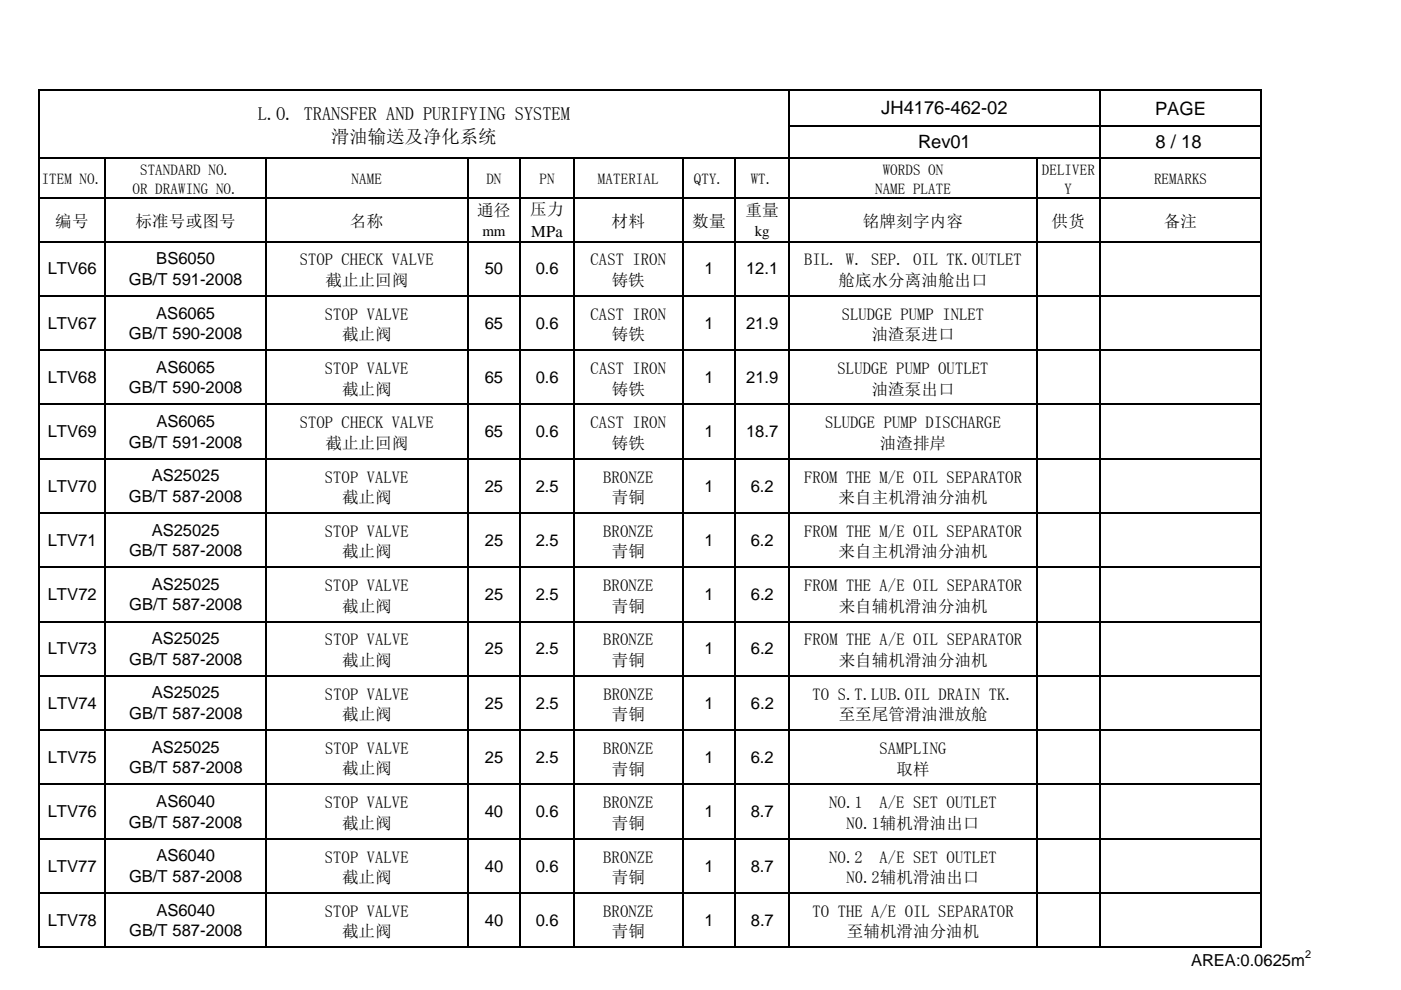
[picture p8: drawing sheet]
<svg xmlns="http://www.w3.org/2000/svg" width="297mm" height="210mm" viewBox="0 0 297 210" stroke-linecap="round" stroke-linejoin="round" font-family="sans-serif">
<defs><g id="words">
<g font-size="3.9">
<text x="54.6" y="25.4">L.O. TRANSFER AND PURIFYING SYSTEM</text>
<text x="186.9" y="24.1">JH4176-462-02</text>
<text x="244.9" y="24.3">PAGE</text>
<text x="70.2" y="30.2">滑油输送及净化系统</text>
<text x="194.6" y="31.3">Rev01</text>
<text x="245" y="31.4">8 / 18</text>
</g>
<g font-size="3.5">
<text x="101.2" y="45.9">通径</text>
<text x="112.4" y="45.7">压力</text>
<text x="158" y="45.9">重量</text>
<text x="11.7" y="48.1">编号</text>
<text x="28.7" y="48.1">标准号或图号</text>
<text x="74.2" y="48.1">名称</text>
<text x="112.6" y="50.2">MPa</text>
<text x="129.7" y="48.1">材料</text>
<text x="146.8" y="48.1">数量</text>
<text x="182.9" y="48.1">铭牌刻字内容</text>
<text x="223" y="48.1">供货</text>
<text x="246.8" y="48.1">备注</text>
<text x="10.1" y="58.2">LTV66</text>
<text x="33.1" y="56">BS6050</text>
<text x="63.5" y="56.3">STOP CHECK VALVE</text>
<text x="102.8" y="58.2">50</text>
<text x="113.6" y="58.2">0.6</text>
<text x="125.2" y="56.3">CAST IRON</text>
<text x="149.3" y="58.2">1</text>
<text x="158.2" y="58.2">12.1</text>
<text x="170.5" y="56.3">BIL. W. SEP. OIL TK.OUTLET</text>
<text x="27.3" y="60.4">GB/T 591-2008</text>
<text x="69" y="60.7">截止止回阀</text>
<text x="129.7" y="60.7">铸铁</text>
<text x="177.8" y="60.7">舱底水分离油舱出口</text>
<text x="10.1" y="69.7">LTV67</text>
<text x="27.3" y="71.9">GB/T 590-2008</text>
<text x="33.1" y="67.6">AS6065</text>
<text x="68.9" y="67.8">STOP VALVE</text>
<text x="102.8" y="69.7">65</text>
<text x="113.6" y="69.7">0.6</text>
<text x="125.2" y="67.8">CAST IRON</text>
<text x="149.3" y="69.7">1</text>
<text x="158.2" y="69.7">21.9</text>
<text x="178.5" y="67.8">SLUDGE PUMP INLET</text>
<text x="72.5" y="72.2">截止阀</text>
<text x="129.7" y="72.2">铸铁</text>
<text x="184.8" y="72.2">油渣泵进口</text>
<text x="10.1" y="81.2">LTV68</text>
<text x="27.3" y="83.4">GB/T 590-2008</text>
<text x="33.1" y="79.1">AS6065</text>
<text x="68.9" y="79.3">STOP VALVE</text>
<text x="72.5" y="83.7">截止阀</text>
<text x="102.8" y="81.2">65</text>
<text x="113.6" y="81.2">0.6</text>
<text x="125.2" y="79.3">CAST IRON</text>
<text x="129.7" y="83.7">铸铁</text>
<text x="149.4" y="81.2">1</text>
<text x="158.2" y="81.2">21.9</text>
<text x="177.6" y="79.3">SLUDGE PUMP OUTLET</text>
<text x="184.8" y="83.7">油渣泵出口</text>
<text x="10.1" y="92.7">LTV69</text>
<text x="27.3" y="94.9">GB/T 591-2008</text>
<text x="33.1" y="90.6">AS6065</text>
<text x="63.5" y="90.8">STOP CHECK VALVE</text>
<text x="69" y="95.2">截止止回阀</text>
<text x="102.8" y="92.7">65</text>
<text x="113.6" y="92.7">0.6</text>
<text x="125.2" y="90.8">CAST IRON</text>
<text x="129.7" y="95.2">铸铁</text>
<text x="149.3" y="92.7">1</text>
<text x="158.2" y="92.7">18.7</text>
<text x="174.9" y="90.8">SLUDGE PUMP DISCHARGE</text>
<text x="186.6" y="95.2">油渣排岸</text>
<text x="10.1" y="104.3">LTV70</text>
<text x="27.3" y="106.5">GB/T 587-2008</text>
<text x="32.2" y="102.1">AS25025</text>
<text x="68.9" y="102.3">STOP VALVE</text>
<text x="72.5" y="106.7">截止阀</text>
<text x="102.8" y="104.2">25</text>
<text x="113.6" y="104.2">2.5</text>
<text x="127.9" y="102.3">BRONZE</text>
<text x="129.7" y="106.7">青铜</text>
<text x="149.4" y="104.2">1</text>
<text x="159.2" y="104.2">6.2</text>
<text x="170.5" y="102.3">FROM THE M/E OIL SEPARATOR</text>
<text x="177.8" y="106.7">来自主机滑油分油机</text>
<text x="32.2" y="113.6">AS25025</text>
<text x="68.9" y="113.9">STOP VALVE</text>
<text x="127.9" y="113.9">BRONZE</text>
<text x="170.5" y="113.9">FROM THE M/E OIL SEPARATOR</text>
<text x="10.1" y="115.8">LTV71</text>
<text x="27.4" y="118">GB/T 587-2008</text>
<text x="72.5" y="118.2">截止阀</text>
<text x="102.8" y="115.8">25</text>
<text x="113.6" y="115.8">2.5</text>
<text x="129.7" y="118.2">青铜</text>
<text x="149.4" y="115.8">1</text>
<text x="159.2" y="115.8">6.2</text>
<text x="177.8" y="118.2">来自主机滑油分油机</text>
<text x="32.2" y="125.1">AS25025</text>
<text x="68.9" y="125.4">STOP VALVE</text>
<text x="127.9" y="125.4">BRONZE</text>
<text x="170.5" y="125.4">FROM THE A/E OIL SEPARATOR</text>
<text x="10.1" y="127.3">LTV72</text>
<text x="27.4" y="129.5">GB/T 587-2008</text>
<text x="72.5" y="129.7">截止阀</text>
<text x="102.8" y="127.3">25</text>
<text x="113.6" y="127.3">2.5</text>
<text x="129.7" y="129.7">青铜</text>
<text x="149.4" y="127.3">1</text>
<text x="159.2" y="127.3">6.2</text>
<text x="177.8" y="129.7">来自辅机滑油分油机</text>
<text x="32.2" y="136.6">AS25025</text>
<text x="68.9" y="136.9">STOP VALVE</text>
<text x="127.9" y="136.9">BRONZE</text>
<text x="170.5" y="136.9">FROM THE A/E OIL SEPARATOR</text>
<text x="10.1" y="138.8">LTV73</text>
<text x="27.4" y="141">GB/T 587-2008</text>
<text x="72.5" y="141.2">截止阀</text>
<text x="102.8" y="138.8">25</text>
<text x="113.6" y="138.8">2.5</text>
<text x="129.7" y="141.2">青铜</text>
<text x="149.4" y="138.8">1</text>
<text x="159.2" y="138.8">6.2</text>
<text x="177.8" y="141.2">来自辅机滑油分油机</text>
<text x="32.2" y="148.1">AS25025</text>
<text x="68.9" y="148.4">STOP VALVE</text>
<text x="127.9" y="148.4">BRONZE</text>
<text x="172.3" y="148.4">TO S.T.LUB.OIL DRAIN TK.</text>
<text x="10.1" y="150.3">LTV74</text>
<text x="27.4" y="152.5">GB/T 587-2008</text>
<text x="72.5" y="152.7">截止阀</text>
<text x="102.8" y="150.3">25</text>
<text x="113.6" y="150.3">2.5</text>
<text x="129.7" y="152.7">青铜</text>
<text x="149.4" y="150.3">1</text>
<text x="159.2" y="150.3">6.2</text>
<text x="177.8" y="152.7">至至尾管滑油泄放舱</text>
<text x="10.1" y="161.8">LTV75</text>
<text x="32.2" y="159.6">AS25025</text>
<text x="68.9" y="159.9">STOP VALVE</text>
<text x="102.8" y="161.8">25</text>
<text x="113.6" y="161.8">2.5</text>
<text x="127.9" y="159.9">BRONZE</text>
<text x="149.3" y="161.8">1</text>
<text x="159.2" y="161.8">6.2</text>
<text x="186.5" y="159.9">SAMPLING</text>
<text x="27.4" y="164">GB/T 587-2008</text>
<text x="72.5" y="164.3">截止阀</text>
<text x="129.7" y="164.3">青铜</text>
<text x="190.1" y="164.3">取样</text>
<text x="10.1" y="173.4">LTV76</text>
<text x="33.1" y="171.2">AS6040</text>
<text x="68.9" y="171.4">STOP VALVE</text>
<text x="102.8" y="173.4">40</text>
<text x="113.6" y="173.4">0.6</text>
<text x="127.9" y="171.4">BRONZE</text>
<text x="149.4" y="173.4">1</text>
<text x="159.2" y="173.4">8.7</text>
<text x="175.8" y="171.4">NO.1</text>
<text x="186.5" y="171.4">A/E SET OUTLET</text>
<text x="27.3" y="175.6">GB/T 587-2008</text>
<text x="72.5" y="175.8">截止阀</text>
<text x="129.7" y="175.8">青铜</text>
<text x="179.5" y="175.8">N0.1辅机滑油出口</text>
<text x="10.1" y="184.9">LTV77</text>
<text x="33.2" y="182.7">AS6040</text>
<text x="68.9" y="183">STOP VALVE</text>
<text x="102.8" y="184.9">40</text>
<text x="113.6" y="184.9">0.6</text>
<text x="127.9" y="183">BRONZE</text>
<text x="149.4" y="184.9">1</text>
<text x="159.2" y="184.9">8.7</text>
<text x="175.8" y="183">NO.2</text>
<text x="186.5" y="183">A/E SET OUTLET</text>
<text x="27.4" y="187.1">GB/T 587-2008</text>
<text x="72.5" y="187.3">截止阀</text>
<text x="129.7" y="187.3">青铜</text>
<text x="179.5" y="187.3">N0.2辅机滑油出口</text>
<text x="10.1" y="196.4">LTV78</text>
<text x="33.2" y="194.2">AS6040</text>
<text x="68.9" y="194.5">STOP VALVE</text>
<text x="102.8" y="196.4">40</text>
<text x="113.6" y="196.4">0.6</text>
<text x="127.9" y="194.5">BRONZE</text>
<text x="149.4" y="196.4">1</text>
<text x="159.2" y="196.4">8.7</text>
<text x="172.3" y="194.5">TO THE A/E OIL SEPARATOR</text>
<text x="27.4" y="198.6">GB/T 587-2008</text>
<text x="72.5" y="198.8">截止阀</text>
<text x="129.7" y="198.8">青铜</text>
<text x="179.6" y="198.8">至辅机滑油分油机</text>
<text x="252.5" y="204.9">AREA:0.0625m</text>
</g>
<g font-size="3.2">
<text x="8.8" y="39.1">ITEM NO.</text>
<text x="28.1" y="41.1">OR DRAWING NO.</text>
<text x="29.7" y="37.1">STANDARD NO.</text>
<text x="74.5" y="39.1">NAME</text>
<text x="103.1" y="39.1">DN</text>
<text x="114.4" y="39.1">PN</text>
<text x="126.8" y="39.1">MATERIAL</text>
<text x="147.1" y="39.1">QTY.</text>
<text x="159.2" y="39.1">WT.</text>
<text x="185.5" y="41.1">NAME PLATE</text>
<text x="187.2" y="37.1">WORDS ON</text>
<text x="220.9" y="37.1">DELIVER</text>
<text x="225.7" y="41.1">Y</text>
<text x="244.7" y="39.1">REMARKS</text>
<text x="102.3" y="50">mm</text>
<text x="160" y="50">kg</text>
</g>
<text font-size="2.3" x="276.7" y="203.2">2</text>
</g></defs>
<g fill="none" stroke="#000" stroke-width=".34">
<path d="M8.2 19v182.1M8.3 19.2h259.2M167.3 19.3v181.8M233.2 19.3v181.8M267.4 19.3v181.8M8.3 33.5h259.2M22.3 33.7v167.4M56.3 33.7v167.4M99.1 33.7v167.4M110.3 33.7v167.4M121.7 33.7v167.4M144.7 33.7v167.4"/>
<path d="M155.9 33.7v167.4M167.4 26.7h100.1M219.8 33.7v167.4M8.3 42h259.2M8.3 51.2h259.2M8.3 62.7h259.2M8.3 74.3h259.2M8.3 85.8h259.2M8.3 97.3h259.2M8.3 108.8h259.2M8.3 120.3h259.2M8.3 131.8h259.2"/>
<path d="M8.3 143.3h259.2M8.3 154.9h259.2M8.3 166.4h259.2M8.3 177.9h259.2M8.3 189.4h259.2M8.3 200.9h259.2"/>
</g>
<use href="#words"/>
</svg>
